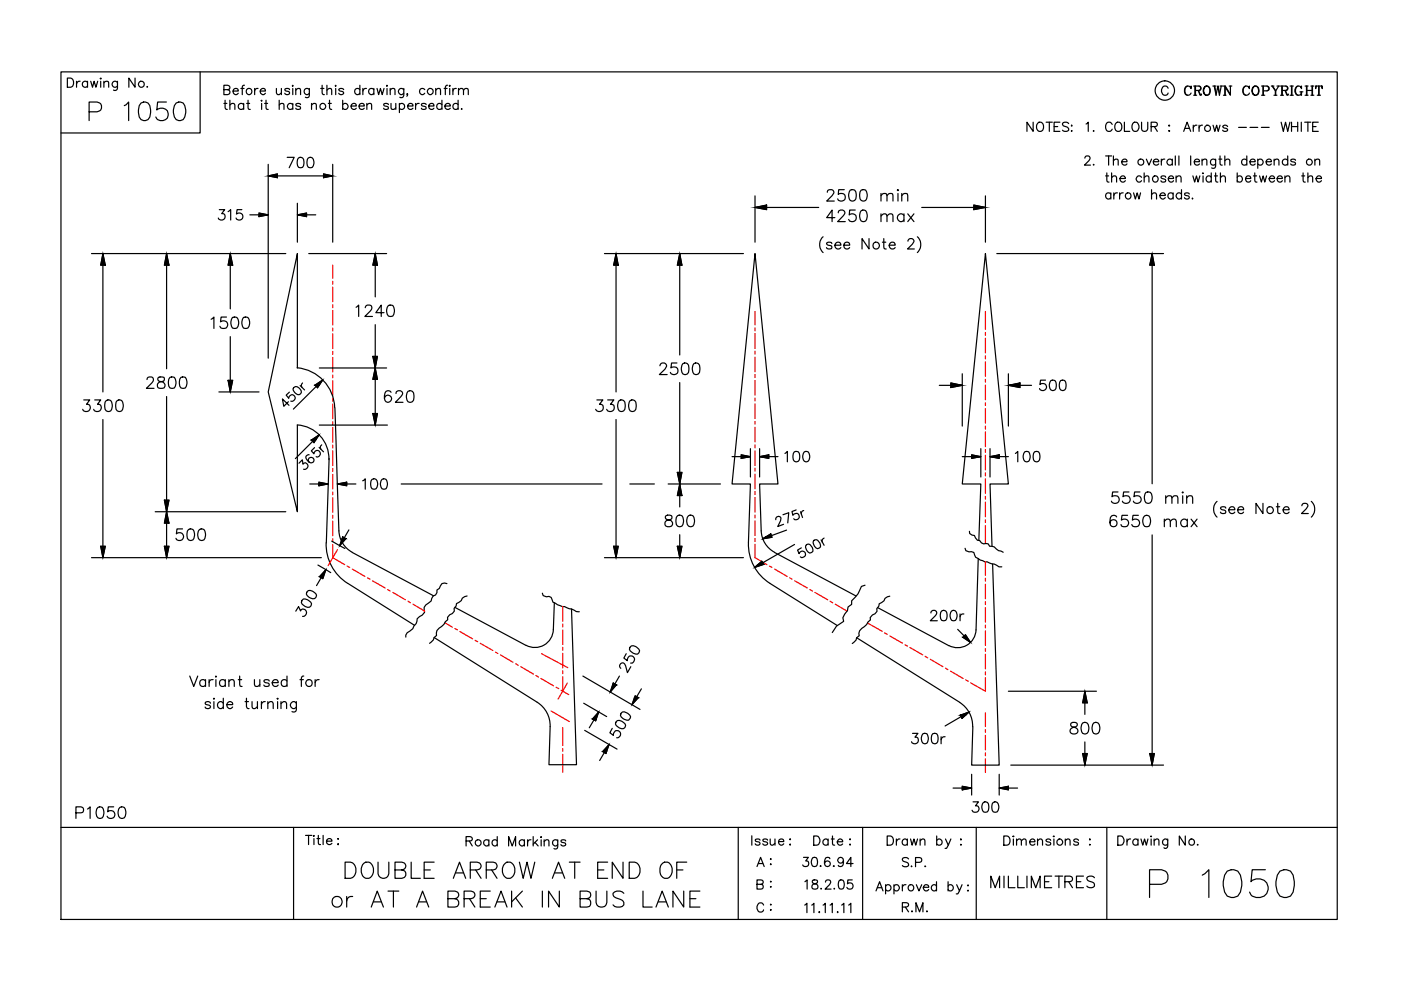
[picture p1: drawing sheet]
<svg xmlns="http://www.w3.org/2000/svg" width="297mm" height="210mm" viewBox="0 0 297 210" stroke-linecap="round" stroke-linejoin="round" font-family="sans-serif">
<g fill="none" stroke="#000" stroke-width=".25">
<path d="M12.9 15.2h270.6v179.7h-270.6zM14.3 16.6h.7a1.05 1.05 0 0 1 .6 .9 1.05 1.05 0 0 1-.6 1h-.7zM16.2 17.2v1.3M17 17.2a.64 .64 0 0 0-.8 .6M18.6 17.5a.62 .62 0 0 0-1-.1 .62 .62 0 0 0 0 .9 .62 .62 0 0 0 1-.1M18.6 17.2v1.3M19.2 17.2l.4 1.3 .4-1.3 .3 1.3 .4-1.3M21.4 17.2v1.3M21.4 16.6h.1l-.1 .2zM22 17.6a.67 .67 0 0 1 1-.3v1.2M22 17.2v1.3M24.9 17.2v1.5a.53 .53 0 0 1-.8 .4"/>
<path d="M24.9 17.5a.64 .64 0 0 0-.9-.1 .64 .64 0 0 0 0 .9 .64 .64 0 0 0 .9-.1M28.6 16.6v1.9l-1.3-1.9v1.9M31.2 18.3v.2l.1-.1M42.4 15.2v13h-29.5M47.5 19l1.1-.1 .1-.2v-.4l-.4-.2h-.8v2h.8l.4-.2v-.5l-.4-.4M49.4 19.3h1.1a.6 .6 0 0 0-.8-.5 .6 .6 0 0 0-.2 1 .57 .57 0 0 0 1 0M51.1 18.8h.6M51.8 18.1l-.4 .1v.3v1.6M54 18.8v1.3M54.7 18.8a.58 .58 0 0 0-.7 .5M55.2 19.3h1.1a.6 .6 0 0 0-.9-.5 .6 .6 0 0 0-.1 1 .57 .57 0 0 0 1 0M58.6 18.8l.1 1.1 .5 .2 .5-.4"/>
<path d="M59.7 18.8v1.3M61.4 19a.6 .6 0 0 0-1 0l.1 .2a.9 .9 0 0 1 .9 .5v.1a.56 .56 0 0 1-.5 .3 .56 .56 0 0 1-.5-.3M62.1 18.8v1.3M62.1 18.1v.2zM62.7 19.1l.5-.3h.4l.1 1.3M62.7 18.8v1.3M65.6 18.8l-.1 1.7-.3 .2-.5-.1M65.6 19a.62 .62 0 0 0-.9-.1 .62 .62 0 0 0 0 .9 .62 .62 0 0 0 .9 0M68 18.8h.7M68.3 18.1v1.6l.1 .2 .4 .2M69.3 19.1l.5-.3h.4l.1 1.3M69.3 18.1v2"/>
<path d="M71.2 18.8v1.3M71.2 18.1v.2zM72.9 19a.65 .65 0 0 0-1.1 0l.1 .2 .8 .3 .2 .3a.6 .6 0 0 1-1.1 0M76.3 19a.62 .62 0 0 0-.9-.1 .62 .62 0 0 0 0 .9 .62 .62 0 0 0 .9 0M76.3 18.1v2M76.9 18.8v1.3M77.7 18.8a.64 .64 0 0 0-.8 .5M79.3 19a.62 .62 0 0 0-.9-.1 .62 .62 0 0 0 0 .9 .62 .62 0 0 0 .9 0M79.3 18.8v1.3M79.9 18.8l.4 1.3 .4-1.3 .3 1.3 .4-1.3M82.1 18.8v1.3M82.1 18.1v.2z"/>
<path d="M82.7 19.1l.5-.3h.5v1.3M82.7 18.8v1.3M85.6 18.8l-.1 1.7-.3 .2-.4-.1M85.6 19a.64 .64 0 0 0-.9-.1 .64 .64 0 0 0 0 1 .64 .64 0 0 0 .9-.1M86.4 19.9l-.1 .2-.1-.2h.2l-.2 .5M90.1 19a.62 .62 0 0 0-1-.1 .62 .62 0 0 0 0 .9 .62 .62 0 0 0 1 0M92.4 19.1l.5-.3h.4l.1 1.3M92.4 18.8v1.3M94.2 18.8h.6M94.9 18.1l-.4 .1-.1 .3v1.6M95.3 18.8v1.3M95.3 18.1l.2 .1-.2 .1z"/>
<path d="M96 18.8v1.3M96.7 18.8a.58 .58 0 0 0-.7 .5M97.2 19.1l.5-.3h.4l.2 1.3M97.2 18.8v1.3M98.3 19.1l.4-.3h.5l.1 1.3M247.7 18.7a.72 .72 0 0 0-.9-.4 .72 .72 0 0 0-.5 .7v.5a.72 .72 0 0 0 .6 .7 .72 .72 0 0 0 .8-.5M251.8 18.2a1.12 1.12 0 0 0 0 2M252.4 18.5l.1 .3v-.6l-.1 .3a.7 .7 0 0 0-.8-.2 .7 .7 0 0 0-.5 .7v.5a.72 .72 0 0 0 .6 .7 .72 .72 0 0 0 .8-.5M253.1 18.2h1.1l.3 .1 .1 .3-.1 .5-1 .1M253.3 18.2v2M253.5 18.2v2M253.9 19.2l.6 .8h.2"/>
<path d="M254.1 19.3l.3 .8 .2 .1 .1-.3M254.2 18.2l.4 .4-.1 .4-.3 .2M255.8 18.2a1 1 0 0 0-.7 1.1 1 1 0 0 0 .9 .9 1.02 1.02 0 0 0 .6-1 1.02 1.02 0 0 0-.8-1 1.09 1.09 0 0 0-.6 1 1.09 1.09 0 0 0 .6 1M256 18.2a1.13 1.13 0 0 1 0 2M257.1 18.2h.7M257.4 18.2l.4 2 .4-2 .3 2 .4-2M257.5 18.2l.3 1.5M258.3 18.2l.2 1.5M258.7 18.2h.5M259.4 18.2h.4M259.7 18.2v2M260.6 18.2h.6"/>
<path d="M260.9 18.2v2l-1.1-1.7M264.1 18.2a1.12 1.12 0 0 0 0 2M264.8 18.5l.1 .3v-.6l-.1 .3a.72 .72 0 0 0-.8-.2 .72 .72 0 0 0-.5 .7 .83 .83 0 0 0 .2 .9 .83 .83 0 0 0 .9 .2l.3-.4M266.1 18.2a1.01 1.01 0 0 0-.7 1.1 1.01 1.01 0 0 0 .9 .9 1.01 1.01 0 0 0 .6-1.1 1.01 1.01 0 0 0-.8-.9 1.13 1.13 0 0 0 0 2M266.3 18.2a1.13 1.13 0 0 1 0 2M267.5 18.2h1.1a.51 .51 0 0 1 .5 .6 .51 .51 0 0 1-.5 .5h-.7M267.8 18.2v2M267.9 18.2v2M268.6 18.2l.2 .1a.51 .51 0 0 1 .2 .6 .51 .51 0 0 1-.4 .4M269.6 18.2h.5M269.7 18.2l.7 1.1v.9M269.8 18.2l.7 1.1v.9"/>
<path d="M270.7 18.2h.6M271.1 18.2l-.6 1.1M271.5 18.2h1.1l.3 .1 .2 .3-.2 .5-1 .1M271.8 18.2v2M271.9 18.2v2M272.3 19.2l.6 .8h.2M272.5 19.3l.3 .8 .3 .1v-.3M272.6 18.2l.4 .4-.1 .4-.3 .2M273.5 18.2h.7M273.8 18.2v2M273.9 18.2v2M275.2 18.2a1.12 1.12 0 0 0 0 2"/>
<path d="M275.6 19.5h.6M275.9 18.5v.3v-.6v.3a.73 .73 0 0 0-.9-.2 .73 .73 0 0 0-.5 .7v.5a.74 .74 0 0 0 .5 .7 .74 .74 0 0 0 .9-.3M275.9 19.5v.7M276.7 18.2h.6M277 18.2v2M277.1 18.2v2M277.1 19.2h1.1M277.9 18.2h.7M278.2 18.2v2M278.3 18.2v2M279 18.2l-.1 .6v-.6h1.4v.6l-.1-.6M279.6 18.2v2"/>
<path d="M279.7 18.2v2M18.9 23.7h1.7l.5-.2a1.03 1.03 0 0 0 .4-1.1 1.03 1.03 0 0 0-.9-.8h-1.7v4M26.3 22.4l.4-.2 .6-.6v4M29.9 21.8a1.23 1.23 0 0 1 1.9 .6 3.3 3.3 0 0 1-.4 3 1.23 1.23 0 0 1-1.9-.6 3.3 3.3 0 0 1 .4-3zM35.3 21.6h-1.9l-.2 1.7a1.38 1.38 0 0 1 2.1 0 1.38 1.38 0 0 1-.3 2.1 1.38 1.38 0 0 1-2-.6M37.4 21.8a1.2 1.2 0 0 1 1.8 .6 3.1 3.1 0 0 1-.4 3 1.23 1.23 0 0 1-1.8-.6 2.99 2.99 0 0 1 .4-3zM47.5 21.9h.6M47.7 21.3v1.6l.2 .2 .3 .1M48.7 22.3l.5-.4 .5 .1 .1 1.2M48.7 21.3v1.9M51.7 22.2a.64 .64 0 0 0-1-.1 .64 .64 0 0 0 0 .9 .64 .64 0 0 0 1-.1M51.7 21.9v1.3"/>
<path d="M52.3 21.9h.6M52.6 21.3v1.6l.1 .2 .4 .1M55.5 21.9v1.3M55.5 21.3v.2zM56.1 21.9h.6M56.4 21.3v1.6l.1 .2 .4 .1M56.9 34.8v41.1M56.9 37.3h13.6M56.9 37.3l1.9-.4v.8zM59.2 22.3a.67 .67 0 0 1 .9-.3l.1 1.2M59.2 21.3v1.9M60.9 33.4h1.5l-1.1 2.2"/>
<path d="M62.1 22.2a.64 .64 0 0 0-1-.1 .64 .64 0 0 0 0 .9 .64 .64 0 0 0 1-.1M62.1 21.9v1.3M63.3 33.5a.7 .7 0 0 1 1.1 .3 2.02 2.02 0 0 1-.3 1.7 .74 .74 0 0 1-1-.4 1.95 1.95 0 0 1 .2-1.6zM63.7 22.2a.62 .62 0 0 0-1 0l.1 .2a.9 .9 0 0 1 .9 .5 .62 .62 0 0 1-1 0M65.4 33.5a.69 .69 0 0 1 1 .3 1.11 1.11 0 0 1-.7 1.8 .95 .95 0 0 1-.6-1.3zM66.1 22.3l.4-.4 .5 .1 .1 1.2M66.1 21.9v1.3M68.6 36.9l1.9 .4-1.9 .4zM69.6 21.9h.6M69.9 21.3v1.6l.1 .2 .3 .1M70.5 34.8v16.6M72.7 22.2a.64 .64 0 0 1 .9-.1 .64 .64 0 0 1 0 .9 .64 .64 0 0 1-.9-.1"/>
<path d="M72.7 21.3v1.9M74.4 22.5h1.1a.6 .6 0 0 0-.8-.5 .6 .6 0 0 0-.2 .9 .62 .62 0 0 0 1 0M76.1 22.5h1.1a.6 .6 0 0 0-.8-.5 .6 .6 0 0 0-.2 .9 .62 .62 0 0 0 1 0M77.8 22.3l.4-.4 .5 .1 .1 1.2M77.8 21.9v1.3M82.4 22.2a.62 .62 0 0 0-1.1 0 .9 .9 0 0 0 1 .4l.1 .3a.62 .62 0 0 1-1.1 0M82.9 21.9v1a.47 .47 0 0 0 .8 .2l.2-.2M83.9 21.9v1.3M84.7 22.2a.62 .62 0 0 1 .9-.1 .62 .62 0 0 1 0 .9 .62 .62 0 0 1-.9-.1M84.7 21.9v2M86.4 22.5h1.2a.57 .57 0 0 0-.6-.6 .57 .57 0 0 0-.6 .6v.1a.63 .63 0 0 0 .5 .6 .63 .63 0 0 0 .7-.3M88.1 21.9v1.3"/>
<path d="M88.9 21.9a.64 .64 0 0 0-.8 .6M90.4 22.2a.62 .62 0 0 0-1.1 0 .9 .9 0 0 0 1 .4l.1 .3a.62 .62 0 0 1-1.1 0M90.9 22.5h1.1a.6 .6 0 0 0-.8-.5 .6 .6 0 0 0-.2 .9 .62 .62 0 0 0 1 0M93.7 22.2a.62 .62 0 0 0-.9-.1 .62 .62 0 0 0 0 .9 .62 .62 0 0 0 .9-.1M93.7 21.3v1.9M94.3 22.5h1.2a.62 .62 0 0 0-.7-.5 .62 .62 0 0 0-.6 .6 .62 .62 0 0 0 .6 .6l.7-.3M97.1 22.2a.62 .62 0 0 0-.9-.1 .62 .62 0 0 0 0 .9 .62 .62 0 0 0 .9-.1M97.1 21.3v1.9M97.9 23v.2l.1-.1M219 25.9v2l-1.3-2v2M220.1 26a.95 .95 0 0 1 1.2 .4 .95 .95 0 0 1-.2 1.2 .74 .74 0 0 1-.8 .2 .74 .74 0 0 1-.5-.7 1.15 1.15 0 0 1 .3-1.1zM221.8 25.9h1.3"/>
<path d="M222.5 25.9v2M223.5 26.8h.8M224.7 25.9h-1.2v2h1.2M226.6 26.2a.73 .73 0 0 0-.7-.3 .73 .73 0 0 0-.6 .5l.1 .3 1 .3 .2 .6a.92 .92 0 0 1-1.3 0M227.1 27.8h.2zM227.2 26.5v.3zM230 33.5l.1-.2a.58 .58 0 0 1 .6-.3 .58 .58 0 0 1 .4 .4l-.2 .7-1 .9h1.3M230.3 26.3l.4-.4v2M231.9 27.7v.2l.1-.1M231.9 34.8l-.1 .1h.2M234.4 37.3h.6M234.4 33.1h1.3"/>
<path d="M234.7 36.7v1.5l.1 .3 .3 .1M235 33.1v1.9M235.7 37.7l.4-.4 .5 .1 .1 1.2M235.7 36.7v1.9M235.8 26.4a.72 .72 0 0 0-.8-.5 .72 .72 0 0 0-.6 .8v.4a.72 .72 0 0 0 .6 .8 .72 .72 0 0 0 .8-.5M236.1 34.1l.4-.4 .5 .1 .1 1.2M236.1 33.1v1.9M236.5 26.2a.72 .72 0 0 1 .9-.3 .72 .72 0 0 1 .4 .8 .83 .83 0 0 1-.1 .9 .83 .83 0 0 1-1 .2 1.2 1.2 0 0 1-.2-1.6zM237.5 37.8h1.1a.61 .61 0 0 0-.8-.5 .61 .61 0 0 0-.3 1 .6 .6 0 0 0 1.1 0M237.8 34.3h1.1a.6 .6 0 0 0-.8-.5 .6 .6 0 0 0-.2 1 .62 .62 0 0 0 1 0M238.4 25.9v2h1.1M240.3 26a.95 .95 0 0 1 1.1 .4 .95 .95 0 0 1-.1 1.2 .71 .71 0 0 1-.8 .2 .71 .71 0 0 1-.5-.7l.1-.7z"/>
<path d="M242 37.6a.63 .63 0 0 0-.9-.1 .63 .63 0 0 0 0 .9 .63 .63 0 0 0 .9-.1M242 25.9v1.4a.66 .66 0 0 0 .7 .6 .66 .66 0 0 0 .6-.6v-1.4M242.6 37.7l.4-.4 .5 .1 .1 1.2M242.6 36.7v1.9M243 33.7l.6 1.3 .6-1.3M244.1 26.8h1.1l.2-.3-.1-.4-.4-.2h-.8v2M244.5 34.3h1.2a.62 .62 0 0 0-.7-.5 .62 .62 0 0 0-.6 .6 .62 .62 0 0 0 .6 .6l.7-.2M244.7 26.8l.7 1.1M246.2 33.7v1.3M246.9 33.7a.58 .58 0 0 0-.7 .6M247.2 37.6a.57 .57 0 0 0-1.1 0l.1 .2 .9 .3 .1 .2a.57 .57 0 0 1-1.1 0M247.7 37.8h1.1a.6 .6 0 0 0-.8-.5 .6 .6 0 0 0-.2 1 .57 .57 0 0 0 1 0"/>
<path d="M247.8 27.8h.2zM247.9 26.5l.1 .2-.1 .1zM248.6 34a.64 .64 0 0 0-1-.1 .64 .64 0 0 0 0 .9 .64 .64 0 0 0 1 0M248.6 33.7v1.3M249.2 33.1v1.9M249.4 37.7l.4-.4 .5 .1 .1 1.2M249.4 37.3v1.3M250 33.1v1.9M251 27.9l.7-2 .7 2M251.2 27.2h1M252.4 33.1v1.9M252.9 37.3l.4 1.3 .4-1.3 .3 1.3 .4-1.3"/>
<path d="M253 26.5v1.4M253.1 20.2h.6M253.2 34.3h1.1a.6 .6 0 0 0-.8-.5 .6 .6 0 0 0-.2 1 .62 .62 0 0 0 1 0M253.8 26.5a.72 .72 0 0 0-.8 .6M254.2 26.5v1.4M254.9 34.1l.4-.4 .5 .1 .1 1.2M254.9 33.7v1.3M254.9 36.7h.3zM254.9 26.5a.65 .65 0 0 0-.7 .6M255.1 37.3v1.3M256.8 37.6a.61 .61 0 0 0-.9-.1 .61 .61 0 0 0 0 .9 .61 .61 0 0 0 .9-.1M256.8 36.7v1.9"/>
<path d="M257.2 26.5l.4 1.4 .4-1.4 .3 1.4 .4-1.4M257.5 37.3h.6M257.7 36.7v1.5l.1 .3 .4 .1M257.7 33.7v1.5a.51 .51 0 0 1-.3 .5 .51 .51 0 0 1-.5-.1M257.7 34a.62 .62 0 0 0-.9-.1 .62 .62 0 0 0 0 .9 .62 .62 0 0 0 .9 0M258.4 33.7h.7M258.7 33.1v1.6l.1 .2 .3 .1M258.8 37.7l.4-.4 .5 .1 .1 1.2M258.8 36.7v1.9M259.4 20.2h.5M259.7 34.1l.5-.4 .4 .1 .1 1.2M259.7 33.1v1.9"/>
<path d="M260.3 26.8a.6 .6 0 0 0-1.1 0l.3 .3 .7 .2 .1 .3a.65 .65 0 0 1-1.1 0M260.9 20l-1.1-1.8v2M262.3 37.6a.61 .61 0 0 1 .9-.1 .61 .61 0 0 1 0 .9 .61 .61 0 0 1-.9-.1M262.3 36.7v1.9M262.6 27h1.7M264.1 37.8h1.1a.6 .6 0 0 0-.9-.5 .6 .6 0 0 0-.1 1 .57 .57 0 0 0 1 0M264.3 34a.62 .62 0 0 0-.9-.1 .62 .62 0 0 0 0 .9 .62 .62 0 0 0 .9 0M264.3 33.1v1.9M265 34.3h1.1a.6 .6 0 0 0-.8-.5 .6 .6 0 0 0-.2 1 .62 .62 0 0 0 1 0M265 27h1.7M265.7 37.3h.7M266 36.7v1.5l.1 .3 .4 .1"/>
<path d="M266.7 34a.64 .64 0 0 1 .9-.1 .64 .64 0 0 1 0 .9 .64 .64 0 0 1-.9 0M266.7 33.7v2M267.1 37.3l.3 1.3 .4-1.3 .4 1.3 .3-1.3M267.4 27h1.7M267.5 20.2h.7M268.4 34.3h1.2a.6 .6 0 0 0-.9-.5 .6 .6 0 0 0-.2 1 .62 .62 0 0 0 1.1 0M269.1 37.8h1.1a.6 .6 0 0 0-.8-.5 .6 .6 0 0 0-.2 1 .56 .56 0 0 0 .5 .3 .56 .56 0 0 0 .5-.3M270.1 20.2h.6M270.1 34.1l.5-.4 .4 .1 .2 1.2M270.1 33.7v1.3M270.8 37.8h1.1a.6 .6 0 0 0-.9-.5 .6 .6 0 0 0-.1 1 .57 .57 0 0 0 1 0M271.5 20.2h.6"/>
<path d="M271.6 25.9l.5 2 .5-2 .4 2 .5-2M272.4 37.7l.5-.4 .5 .1 .1 1.2M272.4 37.3v1.3M273 34a.64 .64 0 0 0-.9-.1 .64 .64 0 0 0 0 .9 .64 .64 0 0 0 .9 0M273 33.1v1.9M273.5 20.2h.7M273.8 25.9v2M273.8 26.8h1.3M274.7 34a.62 .62 0 0 0-1 0v.2a.9 .9 0 0 1 1 .5v.1a.62 .62 0 0 1-1 0M275.1 25.9v2M275.9 25.9v2M276 37.3h.6"/>
<path d="M276.3 36.7v1.5l.1 .3 .3 .1M276.6 25.9h1.3M276.7 20.2h.6M277.3 37.7l.5-.4 .4 .1 .1 1.2M277.3 36.7v1.9M277.3 25.9v2M277.9 20.2h.7M278.3 26.8h.7M278.8 34.1a.67 .67 0 0 1 .9-.3l.1 1.2M278.8 33.7v1.3M279 37.8h1.2a.6 .6 0 0 0-.9-.5 .6 .6 0 0 0-.1 1 .56 .56 0 0 0 .5 .3 .56 .56 0 0 0 .5-.3M279.3 20.2h.7"/>
<path d="M279.5 25.9h-1.2v2h1.2M19.4 53.8h41.2M21.8 53.8l.5 2.4h-1zM21.8 53.8v29.3M35.3 53.8v24.4M35.3 53.8l.5 2.4h-.9zM46.5 44.4h1.1l-.6 .9a.74 .74 0 0 1 .6 1.1 .74 .74 0 0 1-1.2 0l-.1-.2M48.4 44.9l.5-.5v2.3M48.8 53.8l.5 2.4h-.9zM48.8 53.8v11.7M51.3 44.4h-1l-.2 1a.77 .77 0 0 1 1.2-.1 .77 .77 0 0 1-.1 1.2 .77 .77 0 0 1-1.1-.3M53 45.6h3.9"/>
<path d="M54.9 45.2l2 .4-2 .3zM63 43.1v8.3M63 45.6h3.9M63 45.6l2-.4v.7zM65.5 53.8h16.5M79.6 53.8v9.1M79.6 53.8l.4 2.4h-.9zM128.2 53.8h29.4M130.6 53.8l.5 2.4h-1zM130.6 53.8v29.3M144.1 53.8l.5 2.4h-1zM144.1 53.8v21.5"/>
<path d="M160.1 41.5v9.9M160.1 44h13.5M160.1 44l2.4-.5v.9zM174.5 50.2a2.28 2.28 0 0 0 0 3.4M175.4 40.8l.1-.4a.86 .86 0 0 1 1.2 0l.1 .3-.1 .4-1.4 1.5h1.6M176.4 51.6a.68 .68 0 0 0-1.2 0 1.12 1.12 0 0 0 1.1 .6l.1 .3a.68 .68 0 0 1-1.2 0M177 52h1.3a.64 .64 0 0 0-.7-.7 .64 .64 0 0 0-.6 .7 .7 .7 0 0 0 .4 .7 .7 .7 0 0 0 .9-.2M177 46.1h-1.7l1.1-1.6v2.5M177.7 45.1a.5 .5 0 0 1 .5-.6h.5a.58 .58 0 0 1 .3 1l-1.4 1.5h1.6M178.9 52h1.2a.63 .63 0 0 0-.7-.7 .63 .63 0 0 0-.5 .9 .66 .66 0 0 0 .5 .6 .66 .66 0 0 0 .7-.3M179 40.2h-1.2l-.1 1a.85 .85 0 0 1 1.3 0 .85 .85 0 0 1-.2 1.3 .85 .85 0 0 1-1.2-.3M180.3 40.3a.86 .86 0 0 1 1.2 .4 2.14 2.14 0 0 1-.3 1.8 .75 .75 0 0 1-1.1-.3 2.01 2.01 0 0 1 .2-1.9z"/>
<path d="M181.3 44.5h-1.2v1.1a.85 .85 0 0 1 1.2 0 .85 .85 0 0 1-.1 1.3 .85 .85 0 0 1-1.3-.4M182.6 40.3a.81 .81 0 0 1 1.1 .4 1.94 1.94 0 0 1-.2 1.8 .8 .8 0 0 1-1.2-.3 2.21 2.21 0 0 1 .3-1.9zM182.6 44.7a.75 .75 0 0 1 1.1 .3 2.01 2.01 0 0 1-.2 1.9 .75 .75 0 0 1-1.1-.4 2.01 2.01 0 0 1 .2-1.8zM184.2 50.6v2.2l-1.4-2.2v2.2M186.8 41.5l.3-.4h.8l.2 1.5M186.8 41v1.6M186.8 45.8l.6-.5 .5 .2 .2 1.5M186.8 45.3v1.7M187.1 51.4h.7M187.4 50.6v1.8l.1 .3 .4 .1M188.1 41.5a.86 .86 0 0 1 1.1-.4l.1 1.5M188.1 45.8l.6-.5 .5 .2 .1 1.5"/>
<path d="M188.5 52h1.3a.64 .64 0 0 0-.6-.7 .64 .64 0 0 0-.7 .7 .7 .7 0 0 0 .5 .7 .7 .7 0 0 0 .8-.2M190.3 40.3h.2l-.1 .1zM190.4 41v1.6M191.2 41.5a.86 .86 0 0 1 1.2-.4l.1 1.5M191.2 41v1.6M191.7 45.7a.78 .78 0 0 0-1.2-.1 .78 .78 0 0 0 0 1.1 .78 .78 0 0 0 1.2-.1M191.7 45.3v1.7M192.5 45.3l1.3 1.7M192.5 51.1l.4-.5 .7 .1a.46 .46 0 0 1 0 .7l-1.2 1.4h1.5M193.8 45.3l-1.3 1.7M194.5 50.2a2.28 2.28 0 0 1 0 3.4M195.4 44h13.5"/>
<path d="M206.5 43.5l2.4 .5-2.4 .4zM208.9 41.5v9.9M211.3 53.8h35.4M235.5 41.1a.62 .62 0 0 0-.9 0 .62 .62 0 0 0 0 .9 .62 .62 0 0 0 .9-.1M235.5 40.9v1.3M236.1 40.9v1.3M236.9 40.9a.64 .64 0 0 0-.8 .5M237.4 40.9v1.3M238.1 40.9a.64 .64 0 0 0-.7 .5M240.3 40.9l.4 1.3 .4-1.3 .4 1.3 .3-1.3M244.2 41.3l.4-.4 .5 .1 .1 1.2M244.2 40.2v2"/>
<path d="M244.3 53.8l.4 2.4h-.9zM244.3 53.8v48.8M245.9 41.4h1.2a.62 .62 0 0 0-1-.4 .62 .62 0 0 0 .1 1.1 .54 .54 0 0 0 .9-.2M248.7 41.1a.62 .62 0 0 0-.9 0 .62 .62 0 0 0 0 .9 .62 .62 0 0 0 .9-.1M248.7 40.9v1.3M250.5 41.1a.64 .64 0 0 0-.9 0 .64 .64 0 0 0 0 .9 .64 .64 0 0 0 .9-.1M250.5 40.2v2M252.2 41.1a.6 .6 0 0 0-1.1 0l.1 .3a.9 .9 0 0 1 1 .4v.1a.56 .56 0 0 1-.6 .3 .56 .56 0 0 1-.5-.3M252.8 42v.2l.1-.1M44.8 67.7l.6-.5v2.4M48 67.2h-1.1l-.2 1a.87 .87 0 0 1 1.4 0 .87 .87 0 0 1-.2 1.3 .87 .87 0 0 1-1.3-.3M48.8 71.4v11.7"/>
<path d="M49.3 67.3a.86 .86 0 0 1 1.2 .4 1.88 1.88 0 0 1-.3 1.9 .82 .82 0 0 1-1.1-.4 2.01 2.01 0 0 1 .2-1.9zM51.6 67.3a.86 .86 0 0 1 1.2 .4 1.88 1.88 0 0 1-.3 1.9 .82 .82 0 0 1-1.1-.4 2.01 2.01 0 0 1 .2-1.9zM63 78a8.8 8.8 0 0 1 8 8.4M63 78v-24.2l-6.1 29.3 6.1 25.4v-18.4a7.1 7.1 0 0 1 6.7 7.4M67.7 78h14.3M75.5 65.2l.5-.5v2.4M77.4 65.2l.2-.3a.82 .82 0 0 1 1.2 0 .85 .85 0 0 1-.3 1.1l-1.1 1.1h1.6M79.1 75.6h.9l-.4 2.4zM79.6 78l.4 2.4h-.9zM79.6 68.8v21.3M81.4 66.3h-1.7l1.1-1.6v2.4M82.4 64.8a.82 .82 0 0 1 1.1 .4 2.01 2.01 0 0 1-.2 1.8 .86 .86 0 0 1-1.2-.4 1.88 1.88 0 0 1 .3-1.8z"/>
<path d="M139.9 77.6l.2-.5 .3-.1 .7 .1a.52 .52 0 0 1 .1 .8l-1.4 1.5h1.6M143.5 77h-1.1l-.1 1a.85 .85 0 0 1 1.2 0 .85 .85 0 0 1-.1 1.3 .85 .85 0 0 1-1.3-.3M144.8 77.1a.8 .8 0 0 1 1.2 .3 2.21 2.21 0 0 1-.3 1.9 .75 .75 0 0 1-1.1-.3 2.01 2.01 0 0 1 .2-1.9zM147.1 77.1a.8 .8 0 0 1 1.2 .3 2.21 2.21 0 0 1-.2 1.9 .75 .75 0 0 1-1.2-.3 2.01 2.01 0 0 1 .2-1.9zM204 79.2v11.1M213.8 79.2v11.1M17.8 84.8h1.2l-.7 .9a.82 .82 0 0 1 .8 1.2 .82 .82 0 0 1-1.3 .2l-.3-.3M20.1 84.8h1.3l-.7 .9a.82 .82 0 0 1 .7 1.2 .82 .82 0 0 1-1.3 .2l-.2-.3M21.8 88.9v29.3M22.5 84.9a.75 .75 0 0 1 1.2 .4 2.01 2.01 0 0 1-.2 1.8 .8 .8 0 0 1-1.2-.3 2.21 2.21 0 0 1 .2-1.9zM24.9 84.9a.75 .75 0 0 1 1.1 .4 2.01 2.01 0 0 1-.2 1.8 .8 .8 0 0 1-1.2-.3 2.21 2.21 0 0 1 .3-1.9zM31.2 80.5l.1-.4a.86 .86 0 0 1 1.1 0 .85 .85 0 0 1-.2 1.1l-1.2 1.1h1.7"/>
<path d="M33.6 80a.51 .51 0 0 0 .2 .9 .89 .89 0 0 1 1 .3 .89 .89 0 0 1 0 1.1 1.01 1.01 0 0 1-1.4-.4 .91 .91 0 0 1 1.1-1 .56 .56 0 0 0 .3-.9zM35.3 84.1v34.1M36 80a.81 .81 0 0 1 1.2 .4 2.01 2.01 0 0 1-.2 1.9 .86 .86 0 0 1-1.2-.4 2.21 2.21 0 0 1 .2-1.9zM38.4 80a.81 .81 0 0 1 1.1 .4 2.01 2.01 0 0 1-.2 1.9 .86 .86 0 0 1-1.2-.4 2.21 2.21 0 0 1 .3-1.9zM46.4 83.1h8.5M48.4 80.6h.9l-.5 2.5zM61.1 85.2l-.9 .9-.3-1.5 1.4 1.3M61.4 83.1l-.7 .7 .5 .7a.69 .69 0 0 1 .8-.8 .69 .69 0 0 1 .6 .9 .69 .69 0 0 1-.9 .4M62.2 82.2l.2-.1a1.08 1.08 0 0 1 1.4 1.3l-.2 .2a1.12 1.12 0 0 1-1.4-1.4zM63.4 98.2l.7-.7 .1 .9a.65 .65 0 0 1 1.1 .2 .65 .65 0 0 1-.6 .9h-.3M63.6 81.7l1 1M64.1 81.2a.66 .66 0 0 0-.1 .9"/>
<path d="M65.5 96.4a.58 .58 0 0 0-.6 .8 1.1 1.1 0 0 0 1.5 .8 .6 .6 0 0 0 0-.8 .6 .6 0 0 0-.9-.1 .6 .6 0 0 0 0 .9M66 93.3l1.7-1.1-1.1 1.7zM66.7 94.9l-.7 .7 .6 .6a.67 .67 0 0 1 .7-.7 .67 .67 0 0 1 .6 .8 .67 .67 0 0 1-.9 .5M66.8 81.7l1.6-1.1-1.1 1.6zM67.7 94.9l.9 .9M67.7 92.2l-5.1 5M67.7 90.1h14.4M68.2 94.3a.63 .63 0 0 0-.2 .9M68.4 80.6l-6.2 6.1M69.8 97.2l-.7 17.9a9.8 9.8 0 0 0 4.6 8.6M71 86.5l.9 26.1M79.1 87.7h.9l-.4 2.4z"/>
<path d="M82.9 83.2a.7 .7 0 0 0-.7-.4 .7 .7 0 0 0-.6 .5 1.46 1.46 0 0 0 .6 2 .77 .77 0 0 0 .8-.7 .77 .77 0 0 0-.6-.8 .77 .77 0 0 0-.9 .7M84 83.4a.5 .5 0 0 1 .4-.6h.5a.58 .58 0 0 1 .3 1l-1.4 1.5h1.6M86.5 83a.8 .8 0 0 1 1.2 .3 2.21 2.21 0 0 1-.3 1.9 .75 .75 0 0 1-1.1-.4 2.01 2.01 0 0 1 .2-1.8zM126.5 84.8h1.3l-.7 .9a.78 .78 0 0 1 .8 .9 .78 .78 0 0 1-1 .6l-.4-.1-.2-.3M128.8 84.8h1.3l-.7 .9a.78 .78 0 0 1 .8 .9 .78 .78 0 0 1-1 .6l-.4-.1-.2-.3M130.6 88.9v29.3M131.3 84.9a.8 .8 0 0 1 1.2 .4 2.21 2.21 0 0 1-.3 1.8 .75 .75 0 0 1-1.1-.3 2.01 2.01 0 0 1 .2-1.9zM133.6 84.9a.8 .8 0 0 1 1.2 .4 2.21 2.21 0 0 1-.3 1.8 .75 .75 0 0 1-1.1-.3 2.01 2.01 0 0 1 .2-1.9zM144.1 81.1v26.4M155.2 96.8h3.9M157.2 96.4l1.9 .4-1.9 .4zM159.1 95.1v6"/>
<path d="M161 96.8l2-.4v.8zM161 96.8h3.9M161.1 95.1v6M166.4 96.1l.5-.4v2.2M168.4 95.8a.76 .76 0 0 1 1.1 .3 1.9 1.9 0 0 1-.2 1.7 .69 .69 0 0 1-1.1-.3 2.02 2.02 0 0 1 .2-1.7zM170.5 95.8a.71 .71 0 0 1 1 .3 1.11 1.11 0 0 1-.7 1.8 1.39 1.39 0 0 1-.3-2.1zM199.1 81.7h4.9M201.6 81.2l2.4 .5-2.4 .5zM204 96.8h4M206 96.4l2 .4-2 .4zM208 95.1v6M209.9 96.8h3.9"/>
<path d="M209.9 95.1v6M209.9 96.8l1.9-.4v.8zM213.8 81.7h4.9M213.8 81.7l2.5-.5v1zM215.3 96.1l.5-.4v2.2M217.3 95.8a.71 .71 0 0 1 1 .3 1.11 1.11 0 0 1-.7 1.8 1.39 1.39 0 0 1-.3-2.1zM219.3 95.8a.74 .74 0 0 1 1.1 .3 1.5 1.5 0 0 1-.5 1.8h-.2a.98 .98 0 0 1-.7-1.3zM221.7 80.6h-1.1l-.1 .9a.79 .79 0 0 1 1.2 0 .79 .79 0 0 1-.1 1.2 .79 .79 0 0 1-1.2-.3M222.8 80.7a.76 .76 0 0 1 1.1 .3 1.95 1.95 0 0 1-.2 1.7 .69 .69 0 0 1-1.1-.3 1.69 1.69 0 0 1 .2-1.7zM224.9 80.7a.74 .74 0 0 1 1 .3 1.52 1.52 0 0 1-.5 1.8h-.2a.98 .98 0 0 1-.6-1.3zM19.4 118.2h48.7M21.3 115.8h1l-.5 2.4z"/>
<path d="M32.9 108.5h27.7M34.9 115.8h.9l-.5 2.4zM34.9 106h.9l-.5 2.5zM35.3 108.5l.5 2.4h-.9zM38.7 112.1h-1.2l-.1 1.1a.86 .86 0 0 1 1.3-.1 .86 .86 0 0 1-.1 1.3 .86 .86 0 0 1-1.3-.3M40 112.3a.77 .77 0 0 1 1.1 .3 2.01 2.01 0 0 1-.2 1.9 .8 .8 0 0 1-1.2-.4 2.21 2.21 0 0 1 .3-1.8zM42.3 112.3a.77 .77 0 0 1 1.1 .3 2.01 2.01 0 0 1-.2 1.9 .8 .8 0 0 1-1.1-.4 1.88 1.88 0 0 1 .2-1.8zM65.7 102.6h3.9M67.4 119.8l2.7 1.6M67.6 102.2l2 .4-2 .4zM70.3 114.7l1.7 1M71.5 102.6h4"/>
<path d="M71.5 102.6l2-.4v.8zM71.9 112.5a5.4 5.4 0 0 0 2.8 4.6M72 115.7l1.1 .6M72.7 113.8l.6 .4-1.3 1.5zM74 112.4l-2 3.3M74.7 117.1l17.2 9.2M76.9 101.9l.5-.4v2.2M78.9 101.6a.69 .69 0 0 1 1 .3 1.11 1.11 0 0 1-.7 1.8 .98 .98 0 0 1-.6-1.3zM81 101.6a.66 .66 0 0 1 1 .3 1.82 1.82 0 0 1-.2 1.7 .74 .74 0 0 1-1-.3 1.6 1.6 0 0 1 .2-1.7zM85.1 102.6h42.5M128.2 118.2h29.4M130.1 115.8h1l-.5 2.4z"/>
<path d="M133.5 102.6h5.2M141.2 109.3l-.1 .5 .3 .4a.97 .97 0 0 1 1.2 1 .82 .82 0 0 1-1.1 .5 .82 .82 0 0 1-.4-1.1l.2-.2a.98 .98 0 0 0 1.2-.8 .91 .91 0 0 0-1.3-.3zM141.7 102.6h11.1M143.6 115.8h1l-.5 2.4zM143.6 100.2h1l-.5 2.4zM143.7 109.3a.77 .77 0 0 1 1.1 .4 2.01 2.01 0 0 1-.2 1.8 .8 .8 0 0 1-1.2-.3 2.21 2.21 0 0 1 .3-1.9zM144.1 102.6l.5 2.5h-1zM144.1 113.4v4.8M146 109.3a.77 .77 0 0 1 1.1 .4 2.01 2.01 0 0 1-.2 1.8 .8 .8 0 0 1-1.2-.3 1.88 1.88 0 0 1 .3-1.9zM161.4 112.6l-.3-10h3.8l-4.8-48.8-4.9 48.8h3.9l-.4 12.5a9.8 9.8 0 0 0 4.6 8.6l14.2 8.9M161.4 112.5a5.4 5.4 0 0 0 2.8 4.6M161.7 114.3l1.7-1.1 .3 .7z"/>
<path d="M164.2 117.1l17.3 9.3M164.5 110.2v-.1a.61 .61 0 0 1 .5-.6h.2a.54 .54 0 0 1 .3 .9l-.6 1.2 1.2-.4M166 109.1l1.2-.4-.2 2.2M166.8 112.4l-5.1 1.9M168.5 115.4l-8.5 4.9M168.8 108.1l-.9 .4 .2 .8a.68 .68 0 0 1 1-.4 .68 .68 0 0 1 .2 1 .68 .68 0 0 1-1 .1M169.7 108.5l.5 1.2M169.9 116.2l-.8 .4 .3 .8a.69 .69 0 0 1 .9-.5 .69 .69 0 0 1 .4 1 .69 .69 0 0 1-1 .2M170.4 108.2a.62 .62 0 0 0-.5 .8M171 115.5l.2-.1a1.32 1.32 0 0 1 1.2 1.5 .69 .69 0 0 1-1 .2 1.34 1.34 0 0 1-.4-1.6zM172.6 114.6l.2-.1a1.32 1.32 0 0 1 1.2 1.5 .69 .69 0 0 1-1 .2 1.34 1.34 0 0 1-.4-1.6zM174.1 114.5l.6 1.1"/>
<path d="M174.7 114.1a.65 .65 0 0 0-.4 .9M204.6 116.2l.2 .6 1.7 .3 .4 1.1 .9 .5 2 .7a3.5 3.5 0 0 1 2 .8h.6M205.5 112.6l.1 .5 .5 .4h.5l.6 1.1h.5l.4 .5 .4 .2h1l.3 .5 1 .2 .9 .8 1 .3M207.4 118.4l-.5 15.2M207.5 114.6l.5-12h-4l4.9-48.8 4.9 48.8h-3.9l.4 13.2M210.5 119.6l1.4 42.6h-5.9l.3-8.1a6 6 0 0 0-2.8-5.2l-21.9-13.7M236.7 109.6a.73 .73 0 0 0-.7-.4 .73 .73 0 0 0-.6 .5 1.91 1.91 0 0 0 .3 1.9 .75 .75 0 0 0 1.1-.3 .75 .75 0 0 0-.5-1.1 .75 .75 0 0 0-1 .7M237 104.3h-1.1l-.1 1a.87 .87 0 0 1 1.3 0 .87 .87 0 0 1-.2 1.3 .87 .87 0 0 1-1.3-.3M239.1 109.3h-1.2l-.1 1a.86 .86 0 0 1 1.3-.1 .86 .86 0 0 1-.2 1.3 .86 .86 0 0 1-1.2-.3M239.4 104.3h-1.2l-.1 1a.87 .87 0 0 1 1.3 0 .87 .87 0 0 1-.2 1.3 .87 .87 0 0 1-1.2-.3M241.4 109.3h-1.2l-.1 1a.87 .87 0 0 1 1.3 0 .87 .87 0 0 1-.2 1.3 .87 .87 0 0 1-1.2-.4M241.7 104.3h-1.1l-.2 1a.87 .87 0 0 1 1.3 0 .87 .87 0 0 1-.1 1.3 .87 .87 0 0 1-1.3-.3"/>
<path d="M242.7 109.4a.77 .77 0 0 1 1.1 .3 2.01 2.01 0 0 1-.2 1.9 .86 .86 0 0 1-1.2-.4 1.79 1.79 0 0 1 .3-1.8zM243 104.4a.89 .89 0 0 1 1.2 .3 1.88 1.88 0 0 1-.3 1.9 .77 .77 0 0 1-1.1-.3 2.01 2.01 0 0 1 .2-1.9zM244.3 113.4v48.8M246.9 110.5l.5-.4 .6 .1 .1 1.5M246.9 110.1v1.6M247.2 105.6l.5-.5 .6 .1 .2 1.5M247.2 105.1v1.6M248.1 110.5l.6-.4 .6 .1 .1 1.5M248.5 105.6l.5-.5 .6 .1 .1 1.5M250.7 104.4h.2l-.1 .1zM250.8 105.1v1.6M251.6 105.6l.6-.5 .5 .1 .2 1.5"/>
<path d="M251.6 105.1v1.6M251.7 110.4a.78 .78 0 0 0-1.1-.1 .78 .78 0 0 0 0 1.1 .78 .78 0 0 0 1.1-.1M251.7 110.1v1.6M252.5 110.1l1.3 1.6M253.8 110.1l-1.3 1.6M258 106.3a2.28 2.28 0 0 0 0 3.3M259.9 107.7a.67 .67 0 0 0-1.1 0l.3 .4 .7 .2 .1 .3a.67 .67 0 0 1-1.1 0M260.5 108.1h1.3a.64 .64 0 0 0-.6-.7 .64 .64 0 0 0-.7 .7 .7 .7 0 0 0 .5 .7 .7 .7 0 0 0 .8-.2M262.4 108.1h1.3a.62 .62 0 0 0-.6-.7 .62 .62 0 0 0-.7 .7 .67 .67 0 0 0 .4 .7 .67 .67 0 0 0 .9-.2M267.8 106.7v2.2l-1.5-2.2v2.2M270.6 107.4h.7M270.9 106.7v1.8l.1 .3 .4 .1"/>
<path d="M272 108.1h1.3a.64 .64 0 0 0-.6-.7 .64 .64 0 0 0-.7 .7 .7 .7 0 0 0 .5 .7 .7 .7 0 0 0 .8-.2M276 107.2l.2-.3 .3-.2 .6 .1a.46 .46 0 0 1 .1 .7l-1.3 1.4h1.5M278 106.3a2.28 2.28 0 0 1 0 3.3M62.7 129.6l.6-1 .4 .9a.73 .73 0 0 1 1.2 0 .73 .73 0 0 1-.4 1.1l-.4 .1M64.1 127.3a.98 .98 0 0 1 1.4 0l.4 .4a.69 .69 0 0 1 0 .7 .69 .69 0 0 1-.7 .4 2.01 2.01 0 0 1-1.3-1zM65.1 125.4a1.41 1.41 0 0 1 2 .8 .73 .73 0 0 1-.8 .8 1.8 1.8 0 0 1-1.3-1.1zM69.1 120.8l-2 3.4M69.1 120.8l-.7 1.9-.7-.4zM73.8 123.7l14.1 8.9M94.8 123.7l-.6-.1-.5 .1-.6 1.1-.5 .3v.5l-.3 .6-.5 .2-.4 1-.6 .5a1.38 1.38 0 0 0-.8 1.9l-.5 .6-1.1 .8-.2 1-.4 .5-.3 .6-1.2 .9-.3 .5v.4M96.4 128.8l15.2 8.1M99 126.4l-1 .4-.2 .5-1 .7-.1 .5-.4 .5v.6l-1.4 1.3v.5l-1.3 1.4a1.56 1.56 0 0 0-1 1.9l-.6 .5-.1 .5-.8 .7"/>
<path d="M115 125.8l.2 .5 1.7 .4 .3 1 1 .5 3 .9 1 .6h.6M117.5 127.8l-.2 5.7a3.9 3.9 0 0 1-5.7 3.3M121.2 129.1l1 33h-5.8l.2-8a5.9 5.9 0 0 0-2.7-5.2l-21.9-13.7M132.8 138.6l-.5 .9 .7 .6a.77 .77 0 0 1 .6-1 .77 .77 0 0 1 .9 .7 .77 .77 0 0 1-.8 .8M133.6 137.2a1.39 1.39 0 0 1 2 .8 .72 .72 0 0 1-.8 .7 2.01 2.01 0 0 1-1.4-1zM160 120.3l1.5-1.3 .4 .7zM183.4 124.1l-.8 .2a6 6 0 0 1-2 3.1v.7l-.8 .6-.1 .8-1 1.5 .2 .7a4.3 4.3 0 0 0-2.4 2.4M186.1 128.8l15.1 8.1M188.7 126.4l-1.1 .5-.2 .5-1 .6-.1 .5-.4 .5v.6l-1.4 1.3v.5l-1.3 1.5a1.56 1.56 0 0 0-1 1.9l-.6 .4-.1 .5-.8 .7M197.4 130l.1-.4 .3-.2h.4l.3 .2a.72 .72 0 0 1-.2 1l-1.1 1h1.5M199.7 129.5a.7 .7 0 0 1 1 .3 2.02 2.02 0 0 1-.2 1.7 .76 .76 0 0 1-1.1-.3 1.9 1.9 0 0 1 .3-1.7zM201.8 129.5a.66 .66 0 0 1 1 .3 1.11 1.11 0 0 1-.7 1.8 1.2 1.2 0 0 1-.5-1.8z"/>
<path d="M203 133.4l2.8 2.8M203.6 130.2v1.4M204.1 135.1l.6-.5 1.1 1.6zM204.4 130.2a.65 .65 0 0 0-.8 .6M206.9 133.5a3.9 3.9 0 0 1-5.7 3.4M40.2 143.3l.9 2.2 .8-2.2M43.6 144.4a.69 .69 0 0 0-1-.1 .69 .69 0 0 0 0 1 .69 .69 0 0 0 1-.1M43.6 144.1v1.4M44.3 144.1v1.4M44.6 149.1a.64 .64 0 0 0-.5-.4 .64 .64 0 0 0-.6 .4l.1 .2 .9 .3 .1 .3a.64 .64 0 0 1-.5 .4 .64 .64 0 0 1-.6-.4M45.2 144.1a.66 .66 0 0 0-.9 .6M45.4 148.8v1.4"/>
<path d="M45.4 148l.1 .1-.1 .2zM45.8 144.1v1.4M45.8 143.3l.1 .2-.1 .1zM47.3 149.1a.68 .68 0 0 0-1-.1 .68 .68 0 0 0 0 1 .68 .68 0 0 0 1-.1M47.3 148v2.2M47.8 144.4a.69 .69 0 0 0-1-.1 .69 .69 0 0 0 0 1 .69 .69 0 0 0 1-.1M47.8 144.1v1.4M48.1 149.4h1.2a.64 .64 0 0 0-.7-.7 .64 .64 0 0 0-.5 .9 .65 .65 0 0 0 .5 .6 .65 .65 0 0 0 .7-.3M48.5 144.5l.5-.4 .5 .1 .2 1.3M48.5 144.1v1.4M50.5 144.1h.7M50.8 143.3v1.8l.1 .4h.4"/>
<path d="M52 148.8h.7M52.3 148v1.8l.1 .3 .4 .1M53.4 148.8l.1 1.3 .5 .1 .6-.4M53.9 144.1l.2 1.4h.5l.5-.4M54.6 148.8v1.4M55.1 144.1v1.4M55.4 148.8v1.4M56.2 148.8a.72 .72 0 0 0-.8 .6M56.8 149.2l.5-.4 .5 .1 .1 1.3M56.8 148.8v1.4M57.1 144.4a.68 .68 0 0 0-1.2 0 1.12 1.12 0 0 0 1.1 .5l.1 .3a.68 .68 0 0 1-1.2 0M57.7 144.7h1.3a.64 .64 0 0 0-.7-.6 .64 .64 0 0 0-.6 .6 .7 .7 0 0 0 .4 .8 .7 .7 0 0 0 .9-.3"/>
<path d="M58.9 148.8v1.4M58.9 148l.1 .1-.1 .2zM59.6 149.2l.5-.4 .5 .1 .2 1.3M59.6 148.8v1.4M60.8 144.4a.69 .69 0 0 0-1-.1 .69 .69 0 0 0 0 1 .69 .69 0 0 0 1-.1M60.8 143.3v2.2M62.8 148.8v1.7a.57 .57 0 0 1-.3 .5 .57 .57 0 0 1-.6-.1M62.8 149.1a.7 .7 0 0 0-1-.1 .7 .7 0 0 0 0 1 .7 .7 0 0 0 1-.1M63.6 144.1h.7M64.4 143.3l-.4 .2-.1 .3v1.7M66.8 144.1v1.4M67.7 144.1a.7 .7 0 0 0-.9 .6"/>
<path d="M123.6 143.3l12.1 7.1M123.8 149.1l4.8 2.8M124 154.9l6.8 3.9M126.9 151l-2 3.3M126.9 151l-.6 1.8-.7-.4zM129.1 157.9l-.6 1.9-.7-.5zM129.1 157.9l-2 3.3M129.8 154.4l-.5 1 .8 .5a.77 .77 0 0 1 .5-1 .77 .77 0 0 1 1 .7 .77 .77 0 0 1-.9 .8M130 144.8l.7 .4-1.3 1.5zM130.7 153a1.41 1.41 0 0 1 1.9 .8 .73 .73 0 0 1-.8 .7 2.01 2.01 0 0 1-1.3-1zM131.3 143.3l-1.9 3.4M131.7 151.2a.98 .98 0 0 1 1.4 .1l.4 .3a.67 .67 0 0 1 .1 .8 .67 .67 0 0 1-.7 .3 1.8 1.8 0 0 1-1.4-1z"/>
<path d="M133.7 141.4l-.7 1.2-.4-1.4a.66 .66 0 0 0-.8-.6l-.4 .5 .2 .6M134.7 147.5l.7 .4-1.4 1.5zM136 146l-2 3.4M193.5 155.5h1.1l-.6 .8a.75 .75 0 0 1 .6 1.1 .75 .75 0 0 1-1.2 .1l-.1-.2M195.7 155.6a.71 .71 0 0 1 1 .3 1.11 1.11 0 0 1-.7 1.8 1.4 1.4 0 0 1-.3-2.1zM197.8 155.6a.74 .74 0 0 1 1 .3 1.52 1.52 0 0 1-.5 1.8h-.2a.98 .98 0 0 1-.6-1.3zM199.5 156.2v1.5M200.4 156.2a.7 .7 0 0 0-.9 .6M203.6 151.6l1.9-.6-1.5 1.3zM205.5 151l-5.1 2.9M213.8 146.6h18.7M227.1 153.3a.48 .48 0 0 0 .2 .8 1.08 1.08 0 0 1 1.2 1.1 .86 .86 0 0 1-.9 .4 .86 .86 0 0 1-.7-.8 1.27 1.27 0 0 1 1.2-.7 .48 .48 0 0 0 .2-.8l-.4-.1z"/>
<path d="M229.5 153.3a.8 .8 0 0 1 1.2 .3 1.88 1.88 0 0 1-.2 1.9 .77 .77 0 0 1-1.2-.3 2.01 2.01 0 0 1 .2-1.9zM229.5 159.8h1l-.5 2.4zM230 146.6v4.9M230 157.3v4.9M230 146.6l.5 2.4h-1zM231.9 153.3a.8 .8 0 0 1 1.2 .3 1.88 1.88 0 0 1-.3 1.9 .77 .77 0 0 1-1.1-.3 2.01 2.01 0 0 1 .2-1.9zM243.8 159.8h.9l-.4 2.4zM12.9 175.4h270.6M16.1 172.3h1.4a.67 .67 0 0 0 .2-.7 .67 .67 0 0 0-.5-.5h-1.1v2.4M18.6 171.5l.5-.4v2.4M20.8 171.2a.77 .77 0 0 1 1.1 .3 2.01 2.01 0 0 1-.2 1.9 .8 .8 0 0 1-1.2-.3 1.88 1.88 0 0 1 .3-1.9zM24.1 171.1h-1.1l-.2 1a.87 .87 0 0 1 1.3 0 .87 .87 0 0 1-.1 1.3 .87 .87 0 0 1-1.3-.3"/>
<path d="M25.4 171.2a.77 .77 0 0 1 1.2 .3 2.01 2.01 0 0 1-.3 1.9 .8 .8 0 0 1-1.1-.3 1.88 1.88 0 0 1 .2-1.9zM62.2 175.4v19.5M64.8 177.1h1.3M65.4 177.1v2M66.4 177.2h.2v.1zM66.6 177.8v1.3M67.2 177.8h.6M67.5 177.1v1.6l.1 .3 .4 .1M68.5 177.1v2M69.2 178.4h1.2a.62 .62 0 0 0-.7-.6 .62 .62 0 0 0-.6 .6 .62 .62 0 0 0 .6 .7l.7-.3M71.6 177.9h.2zM71.7 178.9v.2z"/>
<path d="M98.8 178.3l1.2-.1 .1-.4-.4-.4h-.9v2M99.5 178.3l.6 1.1M103.6 178.3a.62 .62 0 0 0-.9-.1 .62 .62 0 0 0 0 .9 .62 .62 0 0 0 .9 0M103.6 178.1v1.3M105.4 178.3a.62 .62 0 0 0-.9-.1 .62 .62 0 0 0 0 .9 .62 .62 0 0 0 .9 0M105.4 177.4v2M107.8 179.4v-2l.8 2 .7-2v2M111.2 178.3a.62 .62 0 0 0-.9-.1 .62 .62 0 0 0 0 .9 .62 .62 0 0 0 .9 0M111.2 178.1v1.3M111.9 178.1v1.3M112.6 178.1a.58 .58 0 0 0-.7 .5M113 177.4v2"/>
<path d="M113.4 178.6l.7 .8M114 178.1l-1 .9M114.7 178.1v1.3M114.7 177.4v.2zM115.4 178.4l.4-.3h.5l.1 1.3M115.4 178.1v1.3M118.3 178.1l-.1 1.7-.3 .2-.5-.1M118.3 178.3a.62 .62 0 0 0-1-.1 .62 .62 0 0 0 0 .9 .62 .62 0 0 0 1 0M119.9 178.3a.62 .62 0 0 0-1 0 .9 .9 0 0 0 1 .5v.3a.57 .57 0 0 1-1 0M156.5 175.4v19.5M159.4 177.2v2M161.1 178.1a.6 .6 0 0 0-1 0l.1 .3a.9 .9 0 0 1 .9 .4v.1a.56 .56 0 0 1-.5 .3 .56 .56 0 0 1-.5-.3"/>
<path d="M162.7 178.1a.62 .62 0 0 0-1 0 .9 .9 0 0 0 1 .5v.3a.57 .57 0 0 1-1 0M163.3 177.9l.1 1.2 .4 .1 .5-.4M164.3 177.9v1.3M165.1 178.4h1.1a.6 .6 0 0 0-.9-.5 .6 .6 0 0 0-.1 1 .57 .57 0 0 0 1 0M167.4 178h.2zM167.4 179.1h.2l-.1 .1zM172.5 177.2h.7a1.03 1.03 0 0 1 .7 1 1.03 1.03 0 0 1-.7 1h-.7zM175.6 178.2a.62 .62 0 0 0-.9-.1 .62 .62 0 0 0 0 .9 .62 .62 0 0 0 .9-.1M175.6 177.9v1.3M176.2 177.9h.7M176.5 177.2v1.6l.1 .3 .4 .1M177.5 178.5h1.2a.57 .57 0 0 0-.6-.6 .57 .57 0 0 0-.6 .6v.1a.63 .63 0 0 0 .5 .6 .63 .63 0 0 0 .7-.3"/>
<path d="M180.1 178h.2zM180.1 179.1h.2l-.1 .1zM182.9 175.4v19.5M188.1 177.2h.7a1.05 1.05 0 0 1 .6 1 1.05 1.05 0 0 1-.6 1h-.7zM190 177.9v1.3M190.8 177.9a.72 .72 0 0 0-.8 .6M192.4 178.2a.62 .62 0 0 0-.9-.1 .62 .62 0 0 0 0 .9 .62 .62 0 0 0 .9-.1M192.4 177.9v1.3M193.1 177.9l.3 1.3 .4-1.3 .4 1.3 .3-1.3M195.1 178.3l.5-.4 .4 .1 .1 1.2M195.1 177.9v1.3M198.6 178.2a.64 .64 0 0 1 .9-.1 .64 .64 0 0 1 0 .9 .64 .64 0 0 1-.9-.1"/>
<path d="M198.6 177.2v2M200.5 177.9l.6 1.3 .5-1.3M201.1 179.2l-.4 .7h-.3M202.1 167.1h3.9M203.6 179.1h.2zM203.7 177.9l.1 .1-.1 .1zM204 166.7l2 .4-2 .4zM206 164.2v4.4M206.3 170h1.1l-.6 .9a.71 .71 0 0 1 .8 .8 .71 .71 0 0 1-1 .5l-.3-.1-.2-.3M207 175.4v19.5M208.5 170.1a.7 .7 0 0 1 1.1 .3 2.02 2.02 0 0 1-.2 1.7 .74 .74 0 0 1-1.1-.3 1.6 1.6 0 0 1 .2-1.7zM210.6 170.1a.69 .69 0 0 1 1 .3 1.11 1.11 0 0 1-.7 1.8 .98 .98 0 0 1-.6-1.3z"/>
<path d="M211.8 164.2v4.4M211.8 167.1h3.9M211.9 167.1l1.9-.4v.8zM212.8 177.2h.7a1.05 1.05 0 0 1 .7 1 1.05 1.05 0 0 1-.7 1h-.7zM214.3 162.2h32.4M214.9 177.2l.1 .1-.1 .1zM214.9 177.9v1.3M215.5 178.3l.5-.4 .5 .1v1.2M215.5 177.9v1.3M216.5 178.3l.5-.4 .5 .1 .1 1.2M218.3 178.5h1.1a.55 .55 0 0 0-.5-.6 .55 .55 0 0 0-.6 .6 .61 .61 0 0 0 .4 .7 .61 .61 0 0 0 .7-.3M220 178.3l.4-.4 .5 .1 .1 1.2"/>
<path d="M220 177.9v1.3M222.8 178.2a.57 .57 0 0 0-1 0l.3 .3 .4 .1a.33 .33 0 0 1 .2 .5 .7 .7 0 0 1-.9-.2M223.3 177.3h.2zM223.4 177.9v1.3M225.9 178.3l.4-.4 .5 .1 .1 1.2M225.9 177.9v1.3M228.7 178.2a.57 .57 0 0 0-1.1 0 .9 .9 0 0 0 1 .4l.1 .3a.62 .62 0 0 1-1.1 0M231 179.1h.2zM231.1 177.9v.2zM234.7 175.4v19.5M237 177.2h.6a1.03 1.03 0 0 1 .7 1 1.03 1.03 0 0 1-.7 1h-.6zM238.9 177.9v1.3"/>
<path d="M239.7 177.9a.72 .72 0 0 0-.8 .6M241.3 178.2a.62 .62 0 0 0-.9-.1 .62 .62 0 0 0 0 .9 .62 .62 0 0 0 .9-.1M241.3 177.9v1.3M241.9 177.9l.4 1.3 .4-1.3 .3 1.3 .4-1.3M244.1 177.2v.2zM244.1 177.9v1.3M244.7 178.3l.5-.4 .4 .1 .1 1.2M244.7 177.9v1.3M247.6 177.9v1.5a.49 .49 0 0 1-.3 .4 .49 .49 0 0 1-.5-.1M247.6 178.2a.62 .62 0 0 0-.9-.1 .62 .62 0 0 0 0 .9 .62 .62 0 0 0 .9-.1M251.3 177.2v2l-1.3-2v2M253.9 179l-.1 .1h.2"/>
<path d="M73.2 182.8h1.1a1.83 1.83 0 0 1 1.2 1.7 1.83 1.83 0 0 1-1.2 1.7h-1.1zM73.5 190.1v2.2M74.8 190.1a1.01 1.01 0 0 0-1.3 1M76.9 183.3a1.26 1.26 0 0 1 1.4-.5 1.26 1.26 0 0 1 .9 1.3 1.6 1.6 0 0 1-1.6 2.1 2 2 0 0 1-.7-2.9zM78.7 192.3l1.3-3.4 1.3 3.4M79.2 191.2h1.6M80.2 182.8v2.5a1.16 1.16 0 0 0 1.1 .9 1.16 1.16 0 0 0 1.1-.9v-2.5M82.3 188.9h2.3M83.4 188.9v3.4M83.7 184.4h1.5l.5-.1a.79 .79 0 0 0 0-1.3l-.5-.2h-1.5v3.4h1.5a.91 .91 0 0 0 .8-.5 .91 .91 0 0 0-.1-1l-.7-.3M87.2 182.8v3.4h1.9M88.3 192.3l1.3-3.4 1.3 3.4"/>
<path d="M88.8 191.2h1.6M89.9 184.4h1.3M92 182.8h-2.1v3.4h2.1M95 190.5h1.4a.86 .86 0 0 0 .9-.9l-.2-.4-.7-.3h-1.4v3.4h1.4a.89 .89 0 0 0 .9-.9 .89 .89 0 0 0-.9-.9M96.1 186.2l1.3-3.4 1.3 3.4M96.6 185.1h1.6M98.4 190.5h1.5a.86 .86 0 0 0 .8-.9l-.2-.4-.6-.3h-1.5v3.4M99.5 190.5l1.2 1.8M99.7 184.4h1.4l.6-.1a.79 .79 0 0 0 0-1.3l-.6-.2h-1.4v3.4M100.9 184.4l1.1 1.8M101.8 190.5h1.3M103.1 184.4h1.5l.5-.1a.85 .85 0 0 0 0-1.3l-.5-.2h-1.5v3.4"/>
<path d="M103.9 188.9h-2.1v3.4h2.1M104.2 184.4l1.2 1.8M104.9 192.3l1.3-3.4 1.3 3.4M105.4 191.2h1.6M106.9 183.3l.6-.5a1.67 1.67 0 0 1 1.6 .8 1.67 1.67 0 0 1-.1 1.8 1.27 1.27 0 0 1-1.5 .8 1.27 1.27 0 0 1-1-1.3v-.8zM108.5 188.9v3.4M109.3 190.4l1.5 1.9M110.1 182.8l.8 3.4 .8-3.4 .9 3.4 .8-3.4M110.8 188.9l-2.3 2.3M115 188.9v3.4M117.1 186.2l1.3-3.4 1.3 3.4M117.6 185.1h1.6"/>
<path d="M118.6 188.9v3.4l-2.3-3.4v3.4M120.7 182.8h2.3M121.8 182.8v3.4M123 190.5h1.4l.5-.1a.8 .8 0 0 0 0-1.3l-.5-.2h-1.4v3.4l1.9-.1a.94 .94 0 0 0 .3-1 .94 .94 0 0 0-.8-.7M126.4 188.9v2.4a1.16 1.16 0 0 0 1.1 1 1.16 1.16 0 0 0 1.2-1v-2.4M126.7 184.4h1.3M128.8 182.8h-2.1v3.4h2.1M132.1 182.8v3.4l-2.3-3.4v3.4M132.3 189.4a1.55 1.55 0 0 0-2.3 0 .84 .84 0 0 0 .6 1l1 .3a.84 .84 0 0 1 .6 .6 .84 .84 0 0 1-.3 .9 1.67 1.67 0 0 1-1.9-.3M133.4 182.8h1.1a1.83 1.83 0 0 1 1.2 1.7 1.83 1.83 0 0 1-1.2 1.7h-1.1zM136.3 188.9v3.4h2M139.1 192.3l1.3-3.4 1.3 3.4"/>
<path d="M139.6 191.2h1.6M140.2 183.3a1.26 1.26 0 0 1 1.5-.5 1.26 1.26 0 0 1 .8 1.3 1.6 1.6 0 0 1-1.6 2.1 1.93 1.93 0 0 1-.7-2.9zM143.5 184.4h1.3M145 188.9v3.4l-2.3-3.4v3.4M145.6 182.8h-2.1v3.4M146.3 190.5h1.2M148.4 188.9h-2.1v3.4h2.1M160.5 187.5l1.1-.1 .2-.3-.1-.4-.4-.1h-.8v1.9h.8l.4-.2v-.6l-.4-.2M160.5 183.7l.8-1.9 .7 1.9M160.8 183.1h.9M161.9 191.9a.72 .72 0 0 0-.8-.5 .72 .72 0 0 0-.6 .8v.5a.72 .72 0 0 0 .6 .7 .72 .72 0 0 0 .8-.5M163.3 182.2h.2z"/>
<path d="M163.3 183.3h.2zM163.3 186.9h.2zM163.3 188h.2zM163.3 191.8h.2zM163.3 192.9h.2l-.1 .1zM170.4 181.8h1l-.6 .7a.64 .64 0 0 1 .5 1.1 .64 .64 0 0 1-1.1-.2M170.6 191.9l.5-.4v2M170.7 186.9l.4-.3v1.9M172.1 191.9l.5-.4v2M172.3 186.6a.39 .39 0 0 0 .2 .7 .81 .81 0 0 1 .9 .8 .64 .64 0 0 1-.8 .4 .64 .64 0 0 1-.4-.8l.9-.4a.39 .39 0 0 0 .1-.7zM172.3 181.9a.64 .64 0 0 1 .9 .3 1.71 1.71 0 0 1-.1 1.4 .67 .67 0 0 1-1-.2 1.5 1.5 0 0 1 .2-1.5zM173.7 193.3l-.1 .1 .1 .1 .1-.1"/>
<path d="M174 183.6h-.1h.2M174.1 188.3l-.1 .1h.2M174.5 191.9l.5-.4v2M175 187l.1-.3 .3-.1 .6 .1a.66 .66 0 0 1-.1 .9l-1 .9h1.3M176 182.1a.59 .59 0 0 0-.9-.2 1.09 1.09 0 0 0 .4 1.8 .62 .62 0 0 0 .5-.6 .62 .62 0 0 0-.6-.6 .62 .62 0 0 0-.6 .6M176 191.9l.5-.4v2M176.8 183.6h-.1h.2M176.9 188.3l-.1 .1h.2M177.6 193.3v.2l.1-.1M178 186.6a.64 .64 0 0 1 .9 .3 .99 .99 0 0 1-.6 1.6 1.06 1.06 0 0 1-.5-1.6zM178.4 191.9l.5-.4v2M178.8 182.5a.62 .62 0 0 1-.8 .5 .62 .62 0 0 1-.2-1 .62 .62 0 0 1 .9 .1 1.33 1.33 0 0 1-.4 1.6l-.5-.1-.1-.1"/>
<path d="M179.9 191.9l.5-.4v2M180.7 186.6h-.9l-.1 .8a.68 .68 0 0 1 1 0 .68 .68 0 0 1-.2 1.1 .68 .68 0 0 1-1-.4M180.9 183.1h-1.4l.9-1.3v1.9M185.7 188.9l.8-2 .7 2M186 188.2h1M187.8 187.9a.63 .63 0 0 1 .9-.1 .63 .63 0 0 1 0 .9 .63 .63 0 0 1-.9-.1M187.8 187.6v1.9M189.5 187.9a.63 .63 0 0 1 1-.1 .63 .63 0 0 1 0 .9 .63 .63 0 0 1-1-.1M189.5 187.6v1.9M191.3 187.6v1.3M191.3 192.3h.9a.5 .5 0 0 0 .4-.6l-.4-.3h-.9v1.9M192 192.3l.6 1"/>
<path d="M192.1 187.6a.64 .64 0 0 0-.8 .5M192.6 182.1a.73 .73 0 0 0-.7-.3 .73 .73 0 0 0-.6 .5l.2 .3 .9 .3 .2 .6a.92 .92 0 0 1-1.3 0M193.3 183.6l-.1 .1h.2M193.4 193.1v.2l.1-.1M194.1 182.8h.9a.51 .51 0 0 0 .4-.5 .51 .51 0 0 0-.4-.5h-.9v2M194.2 193.3v-1.9l.8 1.9 .7-1.9v1.9M194.3 187.6l.5 1.3 .6-1.3M195.8 188.1h1.1a.6 .6 0 0 0-.8-.5 .6 .6 0 0 0-.2 1 .56 .56 0 0 0 .5 .3 .56 .56 0 0 0 .5-.3M196.1 183.6v.2l.2-.1M196.5 193.1v.2l.1-.1M198.6 187.9a.61 .61 0 0 0-.9-.1 .61 .61 0 0 0 0 .9 .61 .61 0 0 0 .9-.1M198.6 186.9v2"/>
<path d="M201 187.9a.61 .61 0 0 1 .9-.1 .61 .61 0 0 1 0 .9 .61 .61 0 0 1-.9-.1M201 186.9v2M202.8 187.6l.6 1.3 .6-1.3M203.4 188.9l-.4 .6h-.3M205.1 187.7h.2zM205.1 188.8h.2zM210.1 188.2v-2.4l.9 2.4 .9-2.4v2.4M212.9 185.8v2.4M213.8 185.8v2.4h1.4M215.8 185.8v2.4h1.4M217.7 185.8v2.4M218.7 188.2v-2.4l.9 2.4 .9-2.4v2.4"/>
<path d="M221.5 186.9h.9M223 185.8h-1.5v2.4h1.5M223.7 185.8h1.6M224.5 185.8v2.4M225.8 186.9l1.4-.1 .2-.3-.1-.5-.5-.2h-1v2.4M226.6 186.9l.8 1.3M228.2 186.9h1M229.7 185.8h-1.5v2.4h1.5M232 186.1a1.06 1.06 0 0 0-1.6 0l.2 .6 1.4 .6v.6a1.06 1.06 0 0 1-1.6 0M243.7 187.5h2.6a1.55 1.55 0 0 0 1.4-1.6 1.55 1.55 0 0 0-1.4-1.5h-2.6v5.9M254.9 185.5l.6-.2 .8-.9v5.9M260.2 184.7a1.87 1.87 0 0 1 2.8 .8 4.7 4.7 0 0 1-.6 4.5 1.87 1.87 0 0 1-2.8-.9 4.7 4.7 0 0 1 .6-4.4z"/>
<path d="M268.3 184.4h-2.8l-.3 2.5a2.08 2.08 0 0 1 3.1 0 2.08 2.08 0 0 1-.3 3.1 2.12 2.12 0 0 1-3.1-.9M271.4 184.7a1.87 1.87 0 0 1 2.8 .8 5.1 5.1 0 0 1-.6 4.5 1.87 1.87 0 0 1-2.8-.9 4.7 4.7 0 0 1 .6-4.4z"/>
<circle cx="30" cy="17.9" r=".64"/>
<circle cx="52.8" cy="19.4" r=".64"/>
<circle cx="91.2" cy="19.4" r=".64"/>
<circle cx="247" cy="19.2" r="2.05"/>
<circle cx="68.4" cy="22.6" r=".64"/>
<circle cx="241.9" cy="34.4" r=".65"/>
<circle cx="245" cy="37.9" r=".64"/>
<circle cx="256" cy="27.2" r=".67"/>
<circle cx="277.6" cy="34.4" r=".64"/>
<circle cx="185.8" cy="52.1" r=".72"/>
<circle cx="239.2" cy="41.5" r=".64"/>
<circle cx="269.3" cy="108.1" r=".72"/>
<circle cx="65.5" cy="144.8" r=".72"/>
<circle cx="101.4" cy="178.7" r=".65"/>
<circle cx="224.7" cy="178.5" r=".66"/>
<circle cx="252.7" cy="178.5" r=".66"/>
<circle cx="71.5" cy="191.2" r="1.13"/>
<circle cx="193.1" cy="188.2" r=".64"/>
</g>
<g fill="none" stroke="#f00" stroke-width=".25">
<path d="M70.5 56.2v2.8M70.5 59.6v.6M70.5 60.9v3.1M70.5 64.6v.6M70.5 65.8v3.1M70.5 69.6v.6M70.5 70.8v3.1M70.5 74.5v.6M70.5 75.8v3.1M70.5 79.5v.6M160.1 66v2.9M160.1 69.5v.6"/>
<path d="M160.1 70.7v3.2M160.1 74.5v.6M160.1 75.7v3.1M160.1 79.4v.7M208.9 66v3.8M208.9 70.5v.6M208.9 71.7v3.1M208.9 75.4v.7M208.9 76.7v3.1M70.5 80.7v3.1M70.5 84.5v.5M70.5 85.7v3.1"/>
<path d="M70.5 89.4v.6M70.5 90.6v3.2M70.5 94.4v.6M70.5 95.6v3.1M70.5 99.3v.6M160.1 80.7v3.1M160.1 84.4v.6M160.1 85.6v3.1M160.1 89.4v.6M160.1 90.6v3.1M160.1 94.3v.7M160.1 95.5v3.2"/>
<path d="M160.1 99.3v.6M208.9 80.4v.6M208.9 81.7v3.1M208.9 85.4v.6M208.9 86.6v3.1M208.9 90.3v.7M208.9 91.6v3.1M208.9 95.3v.6M208.9 96.5v3.2M70.5 100.6v3.1M70.5 104.3v.6M70.5 105.5v3.1"/>
<path d="M70.5 109.3v.6M70.5 110.5v3.1M70.5 114.2v.7M70.5 115.4v2.8l2.6 1.5M71.6 116.5l-2 3.4M160.1 100.5v3.1M160.1 104.2v.7M160.1 105.5v3.1M160.1 109.2v.6M160.1 110.4v3.1M160.1 114.2v.6M160.1 115.4v2.8l2.5 1.5"/>
<path d="M208.9 119.1v2.9M208.9 100.2v.7M208.9 101.5v3.1M208.9 105.2v.6M208.9 106.5v3.1M208.9 110.2v.6M208.9 111.4v3.8M73.6 120l.5 .3M74.7 120.6l2.7 1.6M77.9 122.5l.6 .3M79 123.1l2.7 1.6M82.2 125l.5 .3"/>
<path d="M83.3 125.6l2.7 1.6M86.5 127.5l.5 .3M87.6 128.1l2.5 1.5M94.3 132l1.6 1M96.4 133.3l.6 .3M97.5 133.9l2.7 1.6M100.7 135.8l.6 .3M101.8 136.4l2.7 1.5M105 138.3l.6 .3M106.1 138.9l2.7 1.5M114.8 138.6l5.6 3M119.3 128.6v3.1"/>
<path d="M119.3 132.3v.6M119.3 133.6v3.1M119.3 137.2v.7M119.3 138.5v3.1M163.1 120l.6 .3M164.2 120.6l2.7 1.6M167.4 122.5l.6 .3M168.5 123.1l2.7 1.6M171.7 125l.6 .3M172.8 125.6l2.7 1.6M176 127.5l.5 .3M177.1 128.1l2.5 1.5"/>
<path d="M183.9 132.1l3.1 1.8M187.6 134.2l.5 .3M188.7 134.8l2.6 1.6M191.9 136.7l.5 .3M192.9 137.3l2.7 1.6M196.1 139.1l.6 .4M197.2 139.8l2.7 1.6M208.9 122.6v.6M208.9 123.9v3.1M208.9 127.6v.6M208.9 128.8v3.1M208.9 132.5v.6"/>
<path d="M208.9 133.8v3.1M208.9 137.5v.6M208.9 138.7v3.1M109.3 140.7l.6 .4M110.4 141.4l2.7 1.5M113.6 143.2l.5 .4M114.7 143.8l2.7 1.6M116.9 150.7l3.8 2.3M117.9 145.7l.6 .3M119 146.3l1.6 1M119.3 154.3v3.8M119.3 158.7v.6"/>
<path d="M119.3 159.9v3.8M119.3 142.2v.6M119.3 143.5v3M120.3 144.8l-2 3.4M200.5 141.6l.5 .4M201.5 142.3l2.7 1.5M204.7 144.1l.6 .3M208.9 142.5v.6M208.9 143.7v2.9l-3.1-1.8M208.9 151.1v3M208.9 154.7v.6M208.9 155.9v3.1"/>
<path d="M208.9 159.6v.6M208.9 160.9v2.9"/>
</g>
<g fill="#000" stroke="#000" stroke-width=".21">
<path d="M21.8 53.8l.5 2.4h-1zM35.3 53.8l.5 2.4h-.9zM48.8 53.8l.5 2.4h-.9zM79.6 53.8l.4 2.4h-.9zM130.6 53.8l.5 2.4h-1zM144.1 53.8l.5 2.4h-1zM244.3 53.8l.4 2.4h-.9zM79.1 75.6h.9l-.4 2.4zM79.6 78l.4 2.4h-.9zM48.4 80.6h.9l-.5 2.5zM79.1 87.7h.9l-.4 2.4zM21.3 115.8h1l-.5 2.4z"/>
<path d="M34.9 115.8h.9l-.5 2.4zM34.9 106h.9l-.5 2.5zM35.3 108.5l.5 2.4h-.9zM130.1 115.8h1l-.5 2.4zM143.6 115.8h1l-.5 2.4zM143.6 100.2h1l-.5 2.4zM144.1 102.6l.5 2.5h-1zM229.5 159.8h1l-.5 2.4zM230 146.6l.5 2.4h-1zM243.8 159.8h.9l-.4 2.4z"/>
<path d="M56.9 37.3h1.9v-.4zM56.9 37.3h1.9v.4z"/>
<path d="M68.6 36.9v.4h1.9zM68.6 37.3h1.9l-1.9 .4z"/>
<path d="M54.9 45.2v.4h2zM54.9 45.6h2l-2 .3z"/>
<path d="M63 45.6h2v-.4zM63 45.6h2v.3z"/>
<path d="M160.1 44h2.4v-.5zM160.1 44h2.4v.4z"/>
<path d="M206.5 43.5v.5h2.4zM206.5 44h2.4l-2.4 .4z"/>
<path d="M66 93.3h.9l.8-1.1zM66 93.3h.9l-.3 .6z"/>
<path d="M66.8 81.7h.9l.7-1.1zM66.8 81.7h.9l-.4 .5z"/>
<path d="M157.2 96.4v.4h1.9zM157.2 96.8h1.9l-1.9 .4z"/>
<path d="M161 96.8h2v-.4zM161 96.8h2v.4z"/>
<path d="M201.6 81.2v.5h2.4zM201.6 81.7h2.4l-2.4 .5z"/>
<path d="M206 96.4v.4h2zM206 96.8h2l-2 .4z"/>
<path d="M209.9 96.8h1.9v-.4zM209.9 96.8h1.9v.4z"/>
<path d="M213.8 81.7h2.5v-.5zM213.8 81.7h2.5v.5z"/>
<path d="M67.6 102.2v.4h2zM67.6 102.6h2l-2 .4z"/>
<path d="M72.7 113.8l-.2 .4h.8zM72.5 114.2h.8l-1.3 1.5z"/>
<path d="M71.5 102.6h2v-.4zM71.5 102.6h2v.4z"/>
<path d="M160.7 119.7h1.2l-.4-.7zM160 120.3l.7-.6h1.2z"/>
<path d="M162.2 113.9h1.5l-.3-.7zM161.7 114.3l.5-.4h1.5z"/>
<path d="M69.1 120.8l-1.4 1.5h.9zM67.7 122.3h.9l-.2 .4z"/>
<path d="M204.7 134.6l-.6 .5h.9zM204.1 135.1h.9l.8 1.1z"/>
<path d="M126.9 151l-1.3 1.4h.8zM125.6 152.4h.8l-.1 .4z"/>
<path d="M129.1 157.9l-1.3 1.4h.8zM127.8 159.3h.8l-.1 .5z"/>
<path d="M130 144.8l-.1 .4h.8zM129.9 145.2h.8l-1.3 1.5z"/>
<path d="M134.7 147.5l-.2 .4h.9zM134.5 147.9h.9l-1.4 1.5z"/>
<path d="M203.6 151.6h1.1l.8-.6zM203.6 151.6h1.1l-.7 .7z"/>
<path d="M204 166.7v.4h2zM204 167.1h2l-2 .4z"/>
<path d="M211.9 167.1h1.9v-.4zM211.9 167.1h1.9v.4z"/>
</g>
</svg>
